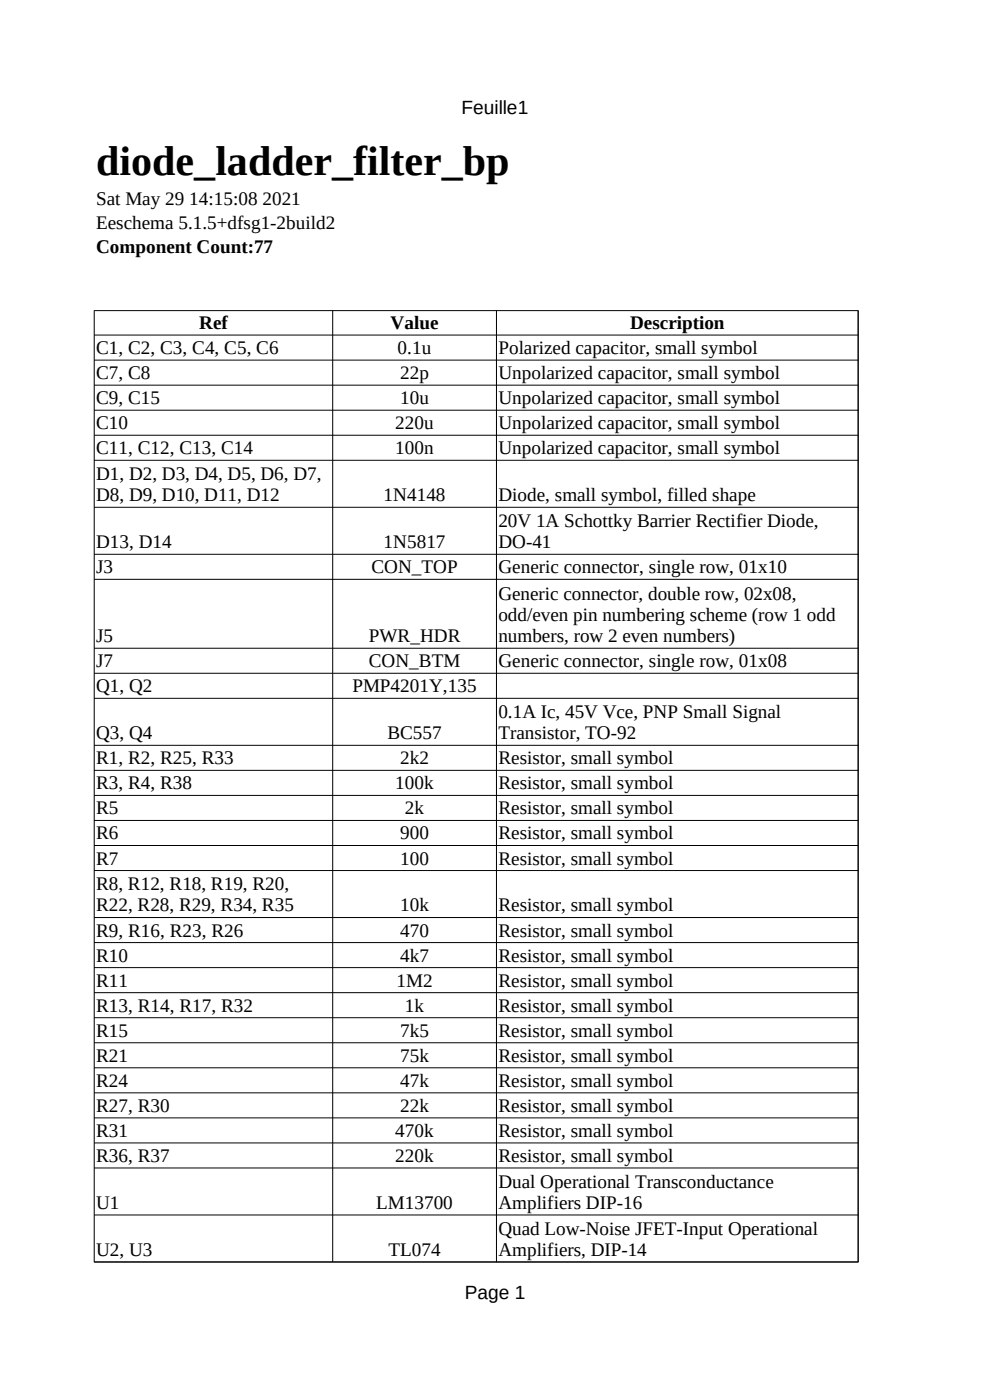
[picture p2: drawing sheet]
<svg xmlns="http://www.w3.org/2000/svg" width="210mm" height="297mm" viewBox="0 0 210 297" stroke-linecap="round" stroke-linejoin="round" font-family="sans-serif">
<defs><g id="words">
<text font-size="8.9" x="20.4" y="37.1">diode_ladder_filter_bp</text>
<g font-size="4.1">
<text x="97.9" y="24.3">Feuille1</text>
<text x="20.4" y="43.4">Sat May 29 14:15:08 2021</text>
<text x="20.4" y="48.6">Eeschema 5.1.5+dfsg1-2build2</text>
<text x="20.4" y="53.8">Component Count:77</text>
<text x="42.3" y="69.8">Ref</text>
<text x="82.9" y="69.8">Value</text>
<text x="133.7" y="69.8">Description</text>
<text x="20.4" y="75.1">C1, C2, C3, C4, C5, C6</text>
<text x="84.4" y="75.1">0.1u</text>
<text x="105.7" y="75.1">Polarized capacitor, small symbol</text>
<text x="20.4" y="80.4">C7, C8</text>
<text x="84.9" y="80.4">22p</text>
<text x="105.7" y="80.4">Unpolarized capacitor, small symbol</text>
<text x="20.4" y="85.8">C9, C15</text>
<text x="84.9" y="85.8">10u</text>
<text x="105.7" y="85.8">Unpolarized capacitor, small symbol</text>
<text x="20.4" y="91.1">C10</text>
<text x="83.9" y="91.1">220u</text>
<text x="105.7" y="91.1">Unpolarized capacitor, small symbol</text>
<text x="20.4" y="96.4">C11, C12, C13, C14</text>
<text x="20.4" y="101.8">D1, D2, D3, D4, D5, D6, D7,</text>
<text x="83.9" y="96.4">100n</text>
<text x="105.7" y="96.4">Unpolarized capacitor, small symbol</text>
<text x="20.4" y="106.3">D8, D9, D10, D11, D12</text>
<text x="81.4" y="106.3">1N4148</text>
<text x="105.7" y="106.3">Diode, small symbol, filled shape</text>
<text x="105.7" y="111.8">20V 1A Schottky Barrier Rectifier Diode,</text>
<text x="20.4" y="116.3">D13, D14</text>
<text x="81.4" y="116.3">1N5817</text>
<text x="105.7" y="116.3">DO-41</text>
<text x="20.4" y="121.6">J3</text>
<text x="78.8" y="121.6">CON_TOP</text>
<text x="105.7" y="121.6">Generic connector, single row, 01x10</text>
<text x="105.7" y="127.2">Generic connector, double row, 02x08,</text>
<text x="105.7" y="131.7">odd/even pin numbering scheme (row 1 odd</text>
<text x="20.4" y="136.2">J5</text>
<text x="78.2" y="136.2">PWR_HDR</text>
<text x="105.7" y="136.2">numbers, row 2 even numbers)</text>
<text x="20.4" y="141.6">J7</text>
<text x="78.2" y="141.6">CON_BTM</text>
<text x="105.7" y="141.6">Generic connector, single row, 01x08</text>
<text x="20.4" y="146.9">Q1, Q2</text>
<text x="74.8" y="146.9">PMP4201Y,135</text>
<text x="105.7" y="152.3">0.1A Ic, 45V Vce, PNP Small Signal</text>
<text x="20.4" y="156.8">Q3, Q4</text>
<text x="82.2" y="156.8">BC557</text>
<text x="105.7" y="156.8">Transistor, TO-92</text>
<text x="20.4" y="162.1">R1, R2, R25, R33</text>
<text x="20.4" y="167.5">R3, R4, R38</text>
<text x="83.9" y="167.5">100k</text>
<text x="84.9" y="162.1">2k2</text>
<text x="105.7" y="162.1">Resistor, small symbol</text>
<text x="105.7" y="167.5">Resistor, small symbol</text>
<text x="20.4" y="172.8">R5</text>
<text x="85.9" y="172.8">2k</text>
<text x="105.7" y="172.8">Resistor, small symbol</text>
<text x="20.4" y="178.1">R6</text>
<text x="84.9" y="178.1">900</text>
<text x="105.7" y="178.1">Resistor, small symbol</text>
<text x="20.4" y="183.4">R7</text>
<text x="84.9" y="183.4">100</text>
<text x="105.7" y="183.4">Resistor, small symbol</text>
<text x="20.4" y="188.8">R8, R12, R18, R19, R20,</text>
<text x="20.4" y="193.4">R22, R28, R29, R34, R35</text>
<text x="84.9" y="193.4">10k</text>
<text x="105.7" y="193.4">Resistor, small symbol</text>
<text x="20.4" y="198.7">R9, R16, R23, R26</text>
<text x="84.9" y="198.7">470</text>
<text x="105.7" y="198.7">Resistor, small symbol</text>
<text x="20.4" y="204">R10</text>
<text x="20.4" y="209.3">R11</text>
<text x="84.1" y="209.3">1M2</text>
<text x="84.9" y="204">4k7</text>
<text x="105.7" y="204">Resistor, small symbol</text>
<text x="105.7" y="209.3">Resistor, small symbol</text>
<text x="20.4" y="214.6">R13, R14, R17, R32</text>
<text x="85.9" y="214.6">1k</text>
<text x="105.7" y="214.6">Resistor, small symbol</text>
<text x="20.4" y="219.9">R15</text>
<text x="84.9" y="219.9">7k5</text>
<text x="105.7" y="219.9">Resistor, small symbol</text>
<text x="20.4" y="225.3">R21</text>
<text x="84.9" y="225.3">75k</text>
<text x="105.7" y="225.3">Resistor, small symbol</text>
<text x="20.4" y="230.6">R24</text>
<text x="84.9" y="230.6">47k</text>
<text x="105.7" y="230.6">Resistor, small symbol</text>
<text x="20.4" y="235.9">R27, R30</text>
<text x="84.9" y="235.9">22k</text>
<text x="105.7" y="235.9">Resistor, small symbol</text>
<text x="20.4" y="241.2">R31</text>
<text x="83.9" y="241.2">470k</text>
<text x="105.7" y="241.2">Resistor, small symbol</text>
<text x="20.4" y="246.5">R36, R37</text>
<text x="83.9" y="246.5">220k</text>
<text x="105.7" y="246.5">Resistor, small symbol</text>
<text x="105.7" y="252">Dual Operational Transconductance</text>
<text x="20.4" y="256.5">U1</text>
<text x="79.8" y="256.5">LM13700</text>
<text x="105.7" y="256.5">Amplifiers DIP-16</text>
<text x="105.7" y="261.9">Quad Low-Noise JFET-Input Operational</text>
<text x="20.4" y="266.5">U2, U3</text>
<text x="82.4" y="266.5">TL074</text>
<text x="105.7" y="266.4">Amplifiers, DIP-14</text>
<text x="98.6" y="275.5">Page 1</text>
</g>
</g></defs>
<g fill="none" stroke="#000" stroke-width=".21">
<path d="M20 65.9h162.1M20 71.1h162.1M20 76.4h162.1M20 65.9v201.8M70.6 65.9v201.8M105.3 65.9v201.8M182 65.9v201.8M20 81.7h162.1M20 87h162.1M20 92.3h162.1M20 97.6h162.1M20 107.6h162.1"/>
<path d="M20 117.6h162.1M20 122.9h162.1M20 137.5h162.1M20 142.8h162.1M20 148.1h162.1M20 158.1h162.1M20 163.4h162.1M20 168.7h162.1M20 174.1h162.1M20 179.4h162.1M20 184.7h162.1M20 194.6h162.1"/>
<path d="M20 200h162.1M20 205.3h162.1M20 210.6h162.1M20 215.9h162.1M20 221.2h162.1M20 226.5h162.1M20 231.8h162.1M20 237.2h162.1M20 242.5h162.1M20 247.8h162.1M20 257.7h162.1M20 267.7h162.1"/>
</g>
<use href="#words"/>
</svg>
